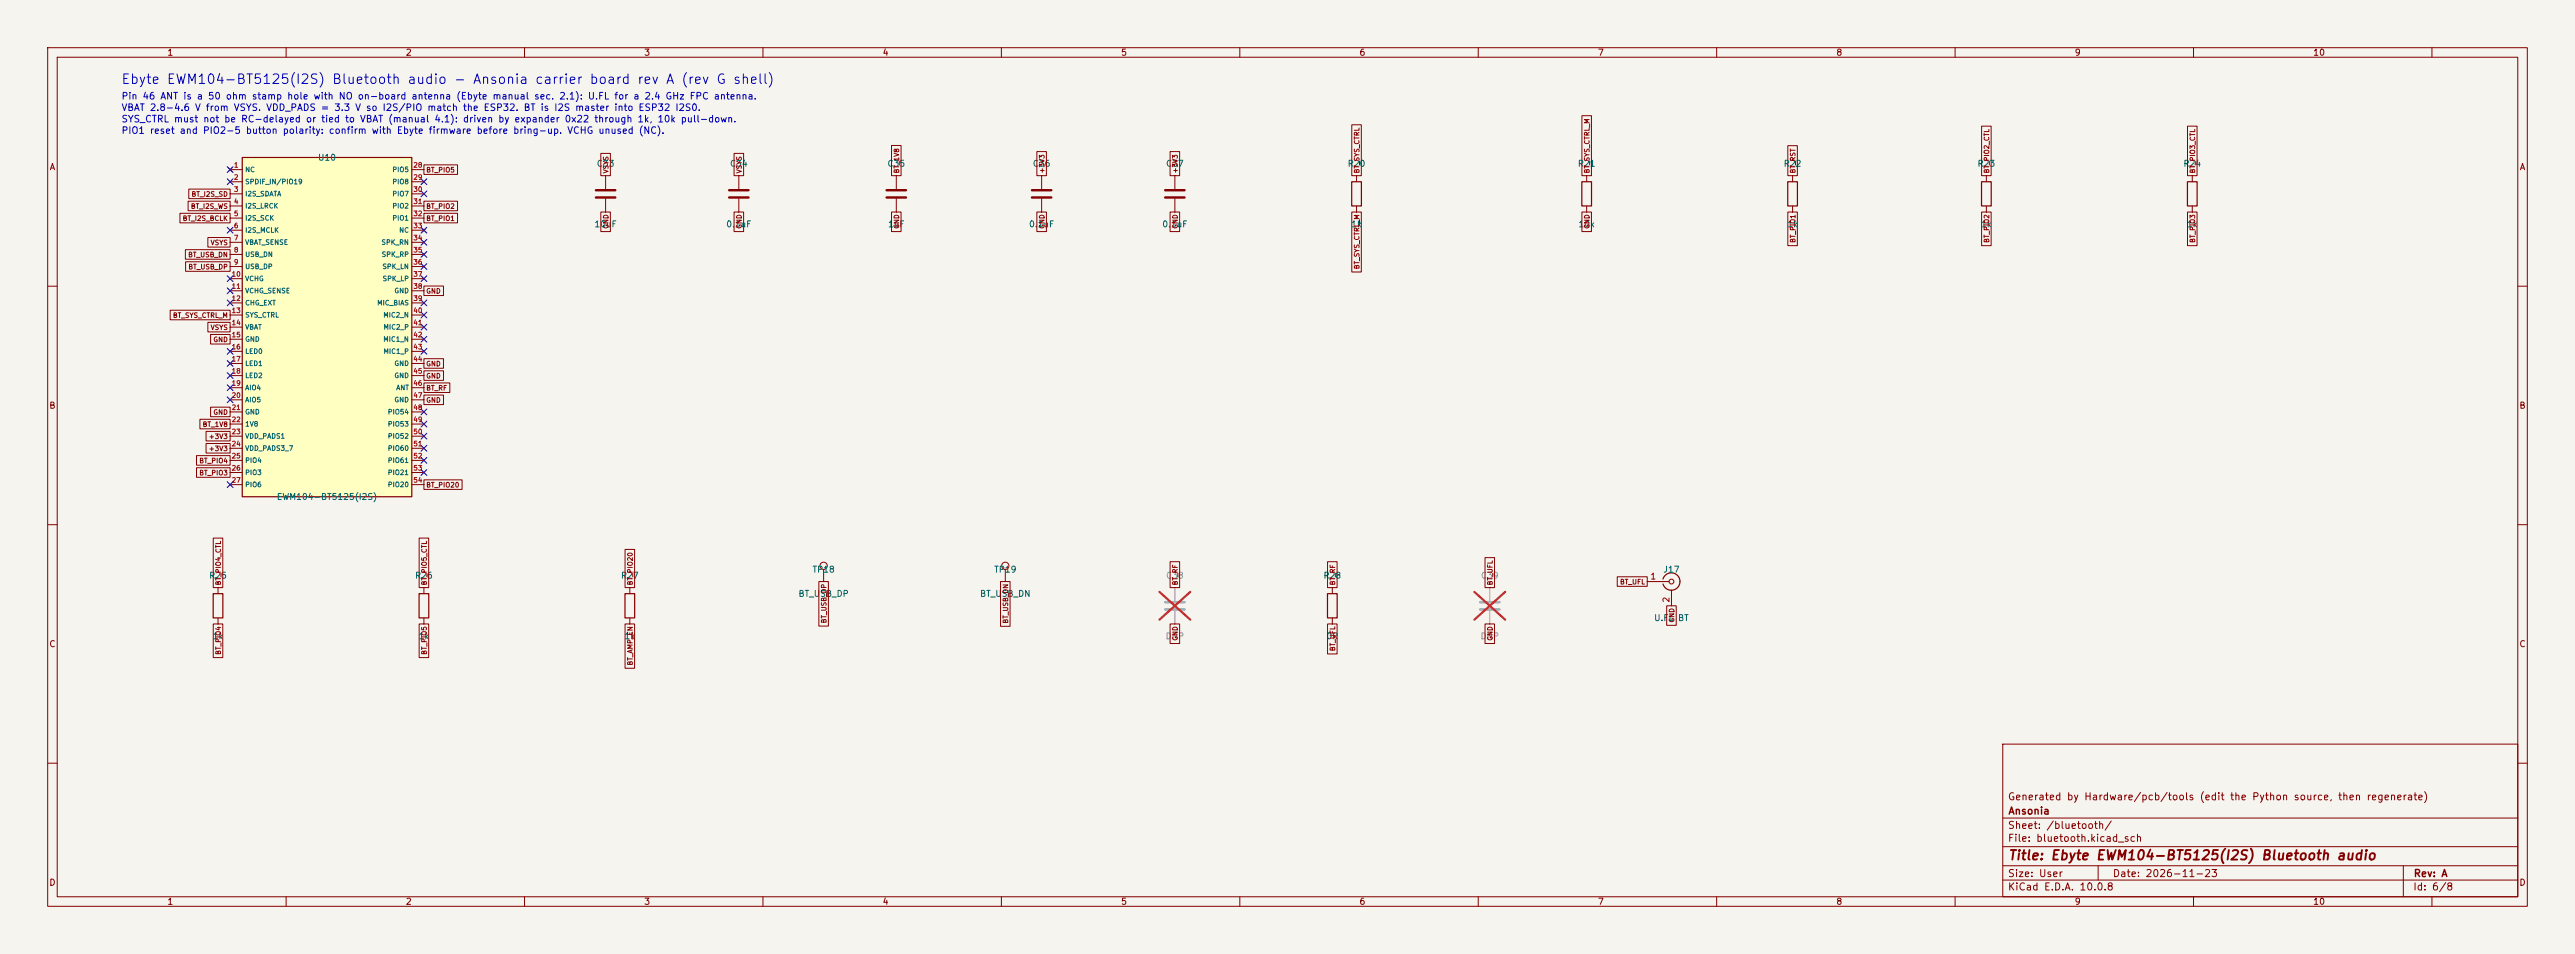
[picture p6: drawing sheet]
<svg xmlns="http://www.w3.org/2000/svg" width="540mm" height="200mm" viewBox="0 0 540 200" stroke-linecap="round" stroke-linejoin="round" font-family="sans-serif">
<defs><g id="words">
<text font-size="2" fill="#0000c2" x="25.3" y="18.1">Ebyte EWM104-BT5125(I2S) Bluetooth audio - Ansonia carrier board rev A (rev G shell)</text>
<text font-size="2" fill="#840000" x="421" y="180.8">Title: Ebyte EWM104-BT5125(I2S) Bluetooth audio</text>
<g font-size="1.5" fill="#840000">
<text x="421" y="168.1">Generated by Hardware/pcb/tools (edit the Python source, then regenerate)</text>
<text x="421" y="171.1">Ansonia</text>
<text x="421" y="176.8">File: bluetooth.kicad_sch</text>
<text x="421" y="174.1">Sheet: /bluetooth/</text>
<text x="421" y="184.2">Size: User</text>
<text x="443" y="184.2">Date: 2026-11-23</text>
<text x="506" y="184.2">Rev: A</text>
<text x="421" y="187">KiCad E.D.A. 10.0.8</text>
<text x="506" y="187">Id: 6/8</text>
</g>
<g font-size="1.4" fill="#0000c2">
<text x="25.4" y="21.2">Pin 46 ANT is a 50 ohm stamp hole with NO on-board antenna (Ebyte manual sec. 2.1): U.FL for a 2.4 GHz FPC antenna.</text>
<text x="25.4" y="23.6">VBAT 2.8-4.6 V from VSYS. VDD_PADS = 3.3 V so I2S/PIO match the ESP32. BT is I2S master into ESP32 I2S0.</text>
<text x="25.4" y="28.4">PIO1 reset and PIO2-5 button polarity: confirm with Ebyte firmware before bring-up. VCHG unused (NC).</text>
<text x="25.4" y="26">SYS_CTRL must not be RC-delayed or tied to VBAT (manual 4.1): driven by expander 0x22 through 1k, 10k pull-down.</text>
</g>
<g font-size="1.3" fill="#840000">
<text x="35" y="12">1</text>
<text x="85" y="12">2</text>
<text x="135" y="12">3</text>
<text x="185" y="12">4</text>
<text x="235" y="12">5</text>
<text x="285" y="12">6</text>
<text x="335" y="12">7</text>
<text x="385" y="12">8</text>
<text x="435" y="12">9</text>
<text x="485" y="12">10</text>
<text x="10.3" y="36">A</text>
<text x="528.3" y="36">A</text>
<text x="10.2" y="86">B</text>
<text x="528.2" y="86">B</text>
<text x="10.2" y="136">C</text>
<text x="528.2" y="136">C</text>
<text x="10.2" y="186">D</text>
<text x="528.2" y="186">D</text>
<text x="35" y="190">1</text>
<text x="85" y="190">2</text>
<text x="135" y="190">3</text>
<text x="185" y="190">4</text>
<text x="235" y="190">5</text>
<text x="285" y="190">6</text>
<text x="335" y="190">7</text>
<text x="385" y="190">8</text>
<text x="435" y="190">9</text>
<text x="485" y="190">10</text>
</g>
<g font-size="1.3" fill="#006464">
<text x="66.6" y="34">U10</text>
<text x="125" y="35.3">C33</text>
<text x="153" y="35.3">C34</text>
<text x="186" y="35.3">C35</text>
<text x="216.5" y="35.3">C36</text>
<text x="244.4" y="35.3">C37</text>
<text x="282.5" y="35.3">R20</text>
<text x="330.8" y="35.3">R21</text>
<text x="373.9" y="35.3">R22</text>
<text x="414.6" y="35.3">R23</text>
<text x="457.8" y="35.3">R24</text>
<text x="124.5" y="48">10uF</text>
<text x="152.2" y="48">0.1uF</text>
<text x="186.1" y="48">1uF</text>
<text x="215.7" y="48">0.1uF</text>
<text x="243.6" y="48">0.1uF</text>
<text x="283.2" y="48">1k</text>
<text x="330.9" y="48">10k</text>
<text x="374.7" y="48">1k</text>
<text x="415.3" y="48">1k</text>
<text x="458.5" y="48">1k</text>
<text x="57.9" y="105.1">EWM104-BT5125(I2S)</text>
<text x="43.7" y="121.6">R25</text>
<text x="86.9" y="121.6">R26</text>
<text x="130.1" y="121.6">R27</text>
<text x="167.3" y="125.4">BT_USB_DP</text>
<text x="170.3" y="120.3">TP18</text>
<text x="205.4" y="125.4">BT_USB_DN</text>
<text x="208.4" y="120.3">TP19</text>
<text x="277.4" y="121.6">R28</text>
<text x="348.7" y="120.3">J17</text>
<text x="346.8" y="130.5">U.FL</text>
<text x="351.8" y="130.5">BT</text>
<text x="44.5" y="134.3">1k</text>
<text x="87.7" y="134.3">1k</text>
<text x="130.8" y="134.3">1k</text>
<text x="278" y="134.3">0R</text>
</g>
<g font-size="1.3" fill="#939391">
<text x="244.4" y="121.6">C38</text>
<text x="310.4" y="121.6">C39</text>
<text x="244.3" y="134.3">DNP</text>
<text x="310.4" y="134.3">DNP</text>
</g>
<g font-size="1.3" fill="#a90000">
<text x="346" y="121.8">1</text>
<text x="350.4" y="126.5" transform="rotate(-90 350.4 126.5)">2</text>
</g>
<g font-size="1" fill="#a90000">
<text x="49" y="35.4">1</text>
<text x="86.6" y="35.4">28</text>
<text x="49" y="37.9">2</text>
<text x="49" y="40.5">3</text>
<text x="86.6" y="37.9">29</text>
<text x="86.6" y="40.5">30</text>
<text x="49" y="43">4</text>
<text x="49" y="45.5">5</text>
<text x="86.6" y="43">31</text>
<text x="86.6" y="45.5">32</text>
<text x="49" y="48.1">6</text>
<text x="49" y="50.6">7</text>
<text x="49" y="53.2">8</text>
<text x="86.6" y="48.1">33</text>
<text x="86.6" y="50.6">34</text>
<text x="86.6" y="53.2">35</text>
<text x="48.5" y="58.2">10</text>
<text x="49" y="55.7">9</text>
<text x="86.6" y="55.7">36</text>
<text x="86.6" y="58.2">37</text>
<text x="48.5" y="60.8">11</text>
<text x="48.5" y="63.3">12</text>
<text x="48.5" y="65.9">13</text>
<text x="86.6" y="60.8">38</text>
<text x="86.6" y="63.3">39</text>
<text x="86.6" y="65.9">40</text>
<text x="48.5" y="68.4">14</text>
<text x="48.5" y="70.9">15</text>
<text x="86.6" y="68.4">41</text>
<text x="86.6" y="70.9">42</text>
<text x="48.5" y="73.5">16</text>
<text x="48.5" y="76">17</text>
<text x="86.6" y="73.5">43</text>
<text x="86.6" y="76">44</text>
<text x="48.5" y="78.6">18</text>
<text x="48.5" y="81.1">19</text>
<text x="48.5" y="83.6">20</text>
<text x="86.6" y="78.6">45</text>
<text x="86.6" y="81.1">46</text>
<text x="86.6" y="83.6">47</text>
<text x="48.5" y="86.2">21</text>
<text x="48.5" y="88.7">22</text>
<text x="86.6" y="86.2">48</text>
<text x="86.6" y="88.7">49</text>
<text x="48.5" y="91.3">23</text>
<text x="48.5" y="93.8">24</text>
<text x="86.6" y="91.3">50</text>
<text x="86.6" y="93.8">51</text>
<text x="48.5" y="96.3">25</text>
<text x="48.5" y="98.9">26</text>
<text x="48.5" y="101.4">27</text>
<text x="86.6" y="96.3">52</text>
<text x="86.6" y="98.9">53</text>
<text x="86.6" y="101.4">54</text>
</g>
<g font-size="1" fill="#840000">
<text x="40.1" y="41.5">BT_I2S_SD</text>
<text x="89.3" y="36.4">BT_PIO5</text>
<text x="127.8" y="36.5" transform="rotate(-90 127.8 36.5)">VSYS</text>
<text x="155.8" y="36.5" transform="rotate(-90 155.8 36.5)">VSYS</text>
<text x="188.8" y="36.5" transform="rotate(-90 188.8 36.5)">BT_1V8</text>
<text x="219.3" y="36.5" transform="rotate(-90 219.3 36.5)">+3V3</text>
<text x="247.2" y="36.5" transform="rotate(-90 247.2 36.5)">+3V3</text>
<text x="285.3" y="36.5" transform="rotate(-90 285.3 36.5)">BT_SYS_CTRL</text>
<text x="333.6" y="36.5" transform="rotate(-90 333.6 36.5)">BT_SYS_CTRL_M</text>
<text x="376.7" y="36.5" transform="rotate(-90 376.7 36.5)">BT_RST</text>
<text x="417.4" y="36.5" transform="rotate(-90 417.4 36.5)">BT_PIO2_CTL</text>
<text x="460.6" y="36.5" transform="rotate(-90 460.6 36.5)">BT_PIO3_CTL</text>
<text x="38.2" y="46.5">BT_I2S_BCLK</text>
<text x="39.9" y="44">BT_I2S_WS</text>
<text x="89.3" y="44">BT_PIO2</text>
<text x="89.3" y="46.5">BT_PIO1</text>
<text x="44.1" y="51.6">VSYS</text>
<text x="127.8" y="48.1" transform="rotate(-90 127.8 48.1)">GND</text>
<text x="155.8" y="48.1" transform="rotate(-90 155.8 48.1)">GND</text>
<text x="188.8" y="48.1" transform="rotate(-90 188.8 48.1)">GND</text>
<text x="219.3" y="48.1" transform="rotate(-90 219.3 48.1)">GND</text>
<text x="247.2" y="48.1" transform="rotate(-90 247.2 48.1)">GND</text>
<text x="333.6" y="48.1" transform="rotate(-90 333.6 48.1)">GND</text>
<text x="376.7" y="51" transform="rotate(-90 376.7 51)">BT_PIO1</text>
<text x="417.4" y="51" transform="rotate(-90 417.4 51)">BT_PIO2</text>
<text x="460.6" y="51" transform="rotate(-90 460.6 51)">BT_PIO3</text>
<text x="39.4" y="54.2">BT_USB_DN</text>
<text x="39.4" y="56.7">BT_USB_DP</text>
<text x="285.3" y="56.5" transform="rotate(-90 285.3 56.5)">BT_SYS_CTRL_M</text>
<text x="89.3" y="61.8">GND</text>
<text x="36.2" y="66.9">BT_SYS_CTRL_M</text>
<text x="44.1" y="69.4">VSYS</text>
<text x="44.6" y="71.9">GND</text>
<text x="89.3" y="77">GND</text>
<text x="89.3" y="79.6">GND</text>
<text x="89.3" y="82.1">BT_RF</text>
<text x="42.4" y="89.7">BT_1V8</text>
<text x="44.6" y="87.2">GND</text>
<text x="89.3" y="84.6">GND</text>
<text x="43.7" y="92.3">+3V3</text>
<text x="43.7" y="94.8">+3V3</text>
<text x="41.7" y="97.3">BT_PIO4</text>
<text x="41.7" y="99.9">BT_PIO3</text>
<text x="89.3" y="102.4">BT_PIO20</text>
<text x="46.5" y="122.8" transform="rotate(-90 46.5 122.8)">BT_PIO4_CTL</text>
<text x="89.7" y="122.8" transform="rotate(-90 89.7 122.8)">BT_PIO5_CTL</text>
<text x="132.9" y="122.8" transform="rotate(-90 132.9 122.8)">BT_PIO20</text>
<text x="247.2" y="122.8" transform="rotate(-90 247.2 122.8)">BT_RF</text>
<text x="280.2" y="122.8" transform="rotate(-90 280.2 122.8)">BT_RF</text>
<text x="313.2" y="122.8" transform="rotate(-90 313.2 122.8)">BT_UFL</text>
<text x="339.6" y="122.7">BT_UFL</text>
<text x="173.5" y="130.8" transform="rotate(-90 173.5 130.8)">BT_USB_DP</text>
<text x="211.6" y="130.8" transform="rotate(-90 211.6 130.8)">BT_USB_DN</text>
<text x="351.3" y="130.6" transform="rotate(-90 351.3 130.6)">GND</text>
<text x="46.5" y="137.4" transform="rotate(-90 46.5 137.4)">BT_PIO4</text>
<text x="89.7" y="137.4" transform="rotate(-90 89.7 137.4)">BT_PIO5</text>
<text x="247.2" y="134.4" transform="rotate(-90 247.2 134.4)">GND</text>
<text x="280.2" y="136.6" transform="rotate(-90 280.2 136.6)">BT_UFL</text>
<text x="313.2" y="134.4" transform="rotate(-90 313.2 134.4)">GND</text>
<text x="132.9" y="139.6" transform="rotate(-90 132.9 139.6)">BT_AMP_EN</text>
</g>
<g font-size="1" fill="#006464">
<text x="51.3" y="36.3">NC</text>
<text x="51.3" y="38.9">SPDIF_IN/PIO19</text>
<text x="51.3" y="41.4">I2S_SDATA</text>
<text x="82.2" y="36.3">PIO5</text>
<text x="82.2" y="38.9">PIO8</text>
<text x="82.2" y="41.4">PIO7</text>
<text x="51.3" y="43.9">I2S_LRCK</text>
<text x="51.3" y="46.5">I2S_SCK</text>
<text x="82.2" y="43.9">PIO2</text>
<text x="82.2" y="46.5">PIO1</text>
<text x="51.3" y="49">I2S_MCLK</text>
<text x="51.3" y="51.6">VBAT_SENSE</text>
<text x="79.9" y="51.6">SPK_RN</text>
<text x="83.6" y="49">NC</text>
<text x="51.3" y="54.1">USB_DN</text>
<text x="51.3" y="56.6">USB_DP</text>
<text x="51.3" y="59.2">VCHG</text>
<text x="79.9" y="54.1">SPK_RP</text>
<text x="80.1" y="56.6">SPK_LN</text>
<text x="80.1" y="59.2">SPK_LP</text>
<text x="51.3" y="61.7">VCHG_SENSE</text>
<text x="51.3" y="64.3">CHG_EXT</text>
<text x="79" y="64.3">MIC_BIAS</text>
<text x="82.6" y="61.7">GND</text>
<text x="51.3" y="66.8">SYS_CTRL</text>
<text x="51.3" y="69.3">VBAT</text>
<text x="51.3" y="71.9">GND</text>
<text x="80.3" y="66.8">MIC2_N</text>
<text x="80.3" y="71.9">MIC1_N</text>
<text x="80.3" y="69.3">MIC2_P</text>
<text x="51.3" y="74.4">LED0</text>
<text x="51.3" y="77">LED1</text>
<text x="80.3" y="74.4">MIC1_P</text>
<text x="82.6" y="77">GND</text>
<text x="51.3" y="79.5">LED2</text>
<text x="51.3" y="82">AIO4</text>
<text x="82.6" y="79.5">GND</text>
<text x="83" y="82">ANT</text>
<text x="51.3" y="84.6">AIO5</text>
<text x="51.3" y="87.1">GND</text>
<text x="51.3" y="89.7">1V8</text>
<text x="81.2" y="87.1">PIO54</text>
<text x="81.2" y="89.7">PIO53</text>
<text x="82.6" y="84.6">GND</text>
<text x="51.3" y="92.2">VDD_PADS1</text>
<text x="51.3" y="94.7">VDD_PADS3_7</text>
<text x="81.2" y="92.2">PIO52</text>
<text x="81.2" y="94.7">PIO60</text>
<text x="51.3" y="97.3">PIO4</text>
<text x="51.3" y="99.8">PIO3</text>
<text x="81.2" y="97.3">PIO61</text>
<text x="81.2" y="99.8">PIO21</text>
<text x="51.3" y="102.4">PIO6</text>
<text x="81.2" y="102.4">PIO20</text>
</g>
</g></defs>
<path d="M0 0h540v200h-540z" fill="#f5f4ef" stroke="#f5f4ef" stroke-width=".21"/>
<g fill="none" stroke="#840000" stroke-width=".21">
<path d="M10 10h520v180h-520zM12 12h516v176h-516zM60 10v2M110 10v2M160 10v2M210 10v2M260 10v2M310 10v2M360 10v2M410 10v2M460 10v2M510 10v2"/>
<path d="M127 36.8v2.8M154.9 36.8v2.8M188 36.8v2.8M218.4 36.8v2.8M246.4 36.8v2.8M284.5 36.8v1.3M332.7 36.8v1.3M375.9 36.8v1.3M416.6 36.8v1.3M459.7 36.8v1.3M127 41.7v2.8M154.9 41.7v2.8"/>
<path d="M188 41.7v2.8M218.4 41.7v2.8M246.4 41.7v2.8M284.5 43.2v1.3M332.7 43.2v1.3M375.9 43.2v1.3M416.6 43.2v1.3M459.7 43.2v1.3M10 60h2M528 60h2M10 110h2M172.7 119.4v2.5"/>
<path d="M210.8 119.4v2.5M528 110h2M45.7 123.2v1.3M45.7 129.5v1.3M88.9 123.2v1.3M88.9 129.5v1.3M132.1 123.2v1.3M132.1 129.5v1.3M279.4 123.2v1.3M279.4 129.5v1.3M345.4 121.9h4.6M350.5 123.7v3.3"/>
<path d="M420 156h108v32h-108zM10 160h2M420 177.5h108M420 171.5h108M528 160h2M60 188v2M110 188v2M160 188v2M210 188v2M260 188v2M310 188v2M360 188v2"/>
<path d="M410 188v2M420 184.5h108M420 181.5h108M440 181.5v3M460 188v2M504 181.5v6.5M510 188v2"/>
<circle cx="172.7" cy="118.6" r=".76"/>
<circle cx="210.8" cy="118.6" r=".76"/>
<circle cx="350.5" cy="121.9" r=".51"/>
</g>
<path d="M283.5 38.1h2v5.1h-2zM331.7 38.1h2.1v5.1h-2.1zM374.9 38.1h2v5.1h-2zM415.5 38.1h2.1v5.1h-2.1zM458.7 38.1h2.1v5.1h-2.1zM44.7 124.5h2v5h-2zM87.9 124.5h2v5h-2zM131.1 124.5h2v5h-2zM278.4 124.5h2v5h-2zM348.7 121.4a1.81 1.81 0 0 1 2.8-1 1.81 1.81 0 0 1 .1 3 1.81 1.81 0 0 1-2.8-1" fill="none" stroke="#840000" stroke-width=".25"/>
<path d="M244.3 126.2h4.1M244.3 127.8h4.1M310.4 126.2h4.1M310.4 127.8h4.1" fill="none" stroke="#9c9b98" stroke-width=".51"/>
<path d="M246.4 123.2v2.8M246.4 128v2.8M312.4 123.2v2.8M312.4 128v2.8" fill="none" stroke="#9c9b98" stroke-width=".21"/>
<path d="M243.1 124.1l6.5 5.8M249.6 124.1l-6.5 5.8M309.2 124.1l6.5 5.8M315.7 124.1l-6.5 5.8" fill="none" stroke="#e12e31" stroke-width=".46"/>
<path d="M125 39.9h4M152.9 39.9h4.1M185.9 39.9h4.1M216.4 39.9h4.1M244.3 39.9h4.1M125 41.4h4M152.9 41.4h4.1M185.9 41.4h4.1M216.4 41.4h4.1M244.3 41.4h4.1" fill="none" stroke="#840000" stroke-width=".51"/>
<path d="M50.8 33h35.6v71.1h-35.6z" fill="#ffffc2"/>
<path d="M50.8 33h35.6v71.1h-35.6z" fill="none" stroke="#840000" stroke-width=".25"/>
<g fill="none" stroke="#840000" stroke-width=".21">
<path d="M39.6 39.6h8.7v2h-8.7zM47.9 35.2l.7 .7M48.3 35.6h2.5M48.3 38.1h2.5M48.6 35.2l-.7 .7M86.4 35.6h2.5M86.4 38.1h2.5M88.9 34.6h7.1v2h-7.1zM126 32.2h2v4.6h-2zM153.9 32.2h2v4.6h-2zM187 30.5h2v6.3h-2zM217.4 31.8h2v5h-2z"/>
<path d="M245.4 31.8h2v5h-2zM283.5 26.2h2v10.6h-2zM331.7 24.3h2v12.5h-2zM374.9 30.5h2v6.3h-2zM415.6 26.4h2v10.4h-2zM458.7 26.4h2v10.4h-2zM37.7 44.7h10.6v2h-10.6zM38.9 52.3h9.4v2h-9.4zM38.9 54.9h9.4v2h-9.4zM39.4 42.2h8.9v2h-8.9zM43.6 49.8h4.7v2h-4.7zM48.3 40.6h2.5"/>
<path d="M48.3 43.2h2.5M48.3 45.7h2.5M48.3 48.3h2.5M48.3 50.8h2.5M48.3 53.3h2.5M48.3 55.9h2.5M48.3 58.4h2.5M86.4 40.6h2.5M86.4 43.2h2.5M86.4 45.7h2.5M86.4 48.3h2.5M86.4 50.8h2.5"/>
<path d="M86.4 53.3h2.5M86.4 55.9h2.5M86.4 58.4h2.5M88.5 47.9l.8 .7M88.9 42.2h7.1v2h-7.1zM88.9 44.7h7.1v2h-7.1zM88.9 60h4.1v2h-4.1zM89.3 47.9l-.8 .7M126 44.5h2v4h-2zM153.9 44.5h2v4h-2zM187 44.5h2v4h-2zM217.4 44.5h2v4h-2z"/>
<path d="M245.4 44.5h2v4h-2zM283.5 44.5h2v12.5h-2zM331.7 44.5h2v4h-2zM374.9 44.5h2v7h-2zM415.6 44.5h2v7h-2zM458.7 44.5h2v7h-2zM35.7 65h12.6v2h-12.6zM43.6 67.6h4.7v2h-4.7zM44.2 70.1h4.1v2h-4.1zM48.3 61h2.5M48.3 63.5h2.5M48.3 66h2.5"/>
<path d="M48.3 68.6h2.5M48.3 71.1h2.5M48.3 73.7h2.5M48.3 76.2h2.5M48.3 78.7h2.5M86.4 61h2.5M86.4 63.5h2.5M86.4 66h2.5M86.4 68.6h2.5M86.4 71.1h2.5M86.4 73.7h2.5M86.4 76.2h2.5"/>
<path d="M86.4 78.7h2.5M88.9 75.2h4.1v2h-4.1zM88.9 77.7h4.1v2h-4.1zM41.2 95.5h7.1v2h-7.1zM41.2 98.1h7.1v2h-7.1zM41.9 87.9h6.4v2h-6.4zM43.2 90.4h5.1v2h-5.1zM43.2 93h5.1v2h-5.1zM44.2 85.4h4.1v2h-4.1zM48.3 81.3h2.5M48.3 83.8h2.5M48.3 86.4h2.5"/>
<path d="M48.3 88.9h2.5M48.3 91.4h2.5M48.3 94h2.5M48.3 96.5h2.5M48.3 99.1h2.5M86.4 81.3h2.5M86.4 83.8h2.5M86.4 86.4h2.5M86.4 88.9h2.5M86.4 91.4h2.5M86.4 94h2.5M86.4 96.5h2.5"/>
<path d="M86.4 99.1h2.5M88.9 80.3h5.4v2h-5.4zM88.9 82.8h4.1v2h-4.1zM44.7 112.8h2v10.4h-2zM48.3 101.6h2.5M86.4 101.6h2.5M87.9 112.8h2v10.4h-2zM88.9 100.6h8v2h-8zM131.1 115.2h2v8h-2zM245.4 117.8h2v5.4h-2zM278.4 117.8h2v5.4h-2zM311.4 116.9h2v6.3h-2z"/>
<path d="M44.7 130.8h2v7.1h-2zM87.9 130.8h2v7.1h-2zM131.1 130.8h2v9.3h-2zM171.7 121.9h2v9.4h-2zM209.8 121.9h2v9.4h-2zM245.4 130.8h2v4.1h-2zM278.4 130.8h2v6.3h-2zM311.4 130.8h2v4.1h-2zM339.2 120.9h6.2v2h-6.2zM349.5 127h2v4.1h-2z"/>
</g>
<g fill="none" stroke="#000084" stroke-width=".21">
<path d="M47.7 37.5l1.2 1.2M47.7 35l1.2 1.2M48.9 37.5l-1.2 1.2M48.9 35l-1.2 1.2M88.3 37.5l1.2 1.2M89.5 37.5l-1.2 1.2M47.7 57.8l1.2 1.2M47.7 47.7l1.2 1.2M48.9 57.8l-1.2 1.2M48.9 47.7l-1.2 1.2M88.3 57.8l1.2 1.2M88.3 47.7l1.2 1.2"/>
<path d="M88.3 40l1.2 1.2M88.3 50.2l1.2 1.2M88.3 52.7l1.2 1.2M88.3 55.3l1.2 1.2M89.5 40l-1.2 1.2M89.5 57.8l-1.2 1.2M89.5 47.7l-1.2 1.2M89.5 50.2l-1.2 1.2M89.5 52.7l-1.2 1.2M89.5 55.3l-1.2 1.2M47.7 78.1l1.2 1.2M47.7 60.4l1.2 1.2"/>
<path d="M47.7 75.6l1.2 1.2M47.7 73.1l1.2 1.2M47.7 62.9l1.2 1.2M48.9 78.1l-1.2 1.2M48.9 60.4l-1.2 1.2M48.9 75.6l-1.2 1.2M48.9 73.1l-1.2 1.2M48.9 62.9l-1.2 1.2M88.3 70.5l1.2 1.2M88.3 68l1.2 1.2M88.3 65.4l1.2 1.2M88.3 73.1l1.2 1.2"/>
<path d="M88.3 62.9l1.2 1.2M89.5 70.5l-1.2 1.2M89.5 68l-1.2 1.2M89.5 65.4l-1.2 1.2M89.5 73.1l-1.2 1.2M89.5 62.9l-1.2 1.2M47.7 80.7l1.2 1.2M47.7 83.2l1.2 1.2M48.9 80.7l-1.2 1.2M48.9 83.2l-1.2 1.2M88.3 93.4l1.2 1.2M88.3 95.9l1.2 1.2"/>
<path d="M88.3 98.5l1.2 1.2M88.3 88.3l1.2 1.2M88.3 85.8l1.2 1.2M88.3 90.8l1.2 1.2M89.5 93.4l-1.2 1.2M89.5 95.9l-1.2 1.2M89.5 98.5l-1.2 1.2M89.5 88.3l-1.2 1.2M89.5 85.8l-1.2 1.2M89.5 90.8l-1.2 1.2M47.7 101l1.2 1.2M48.9 101l-1.2 1.2"/>
</g>
<use href="#words"/>
</svg>
